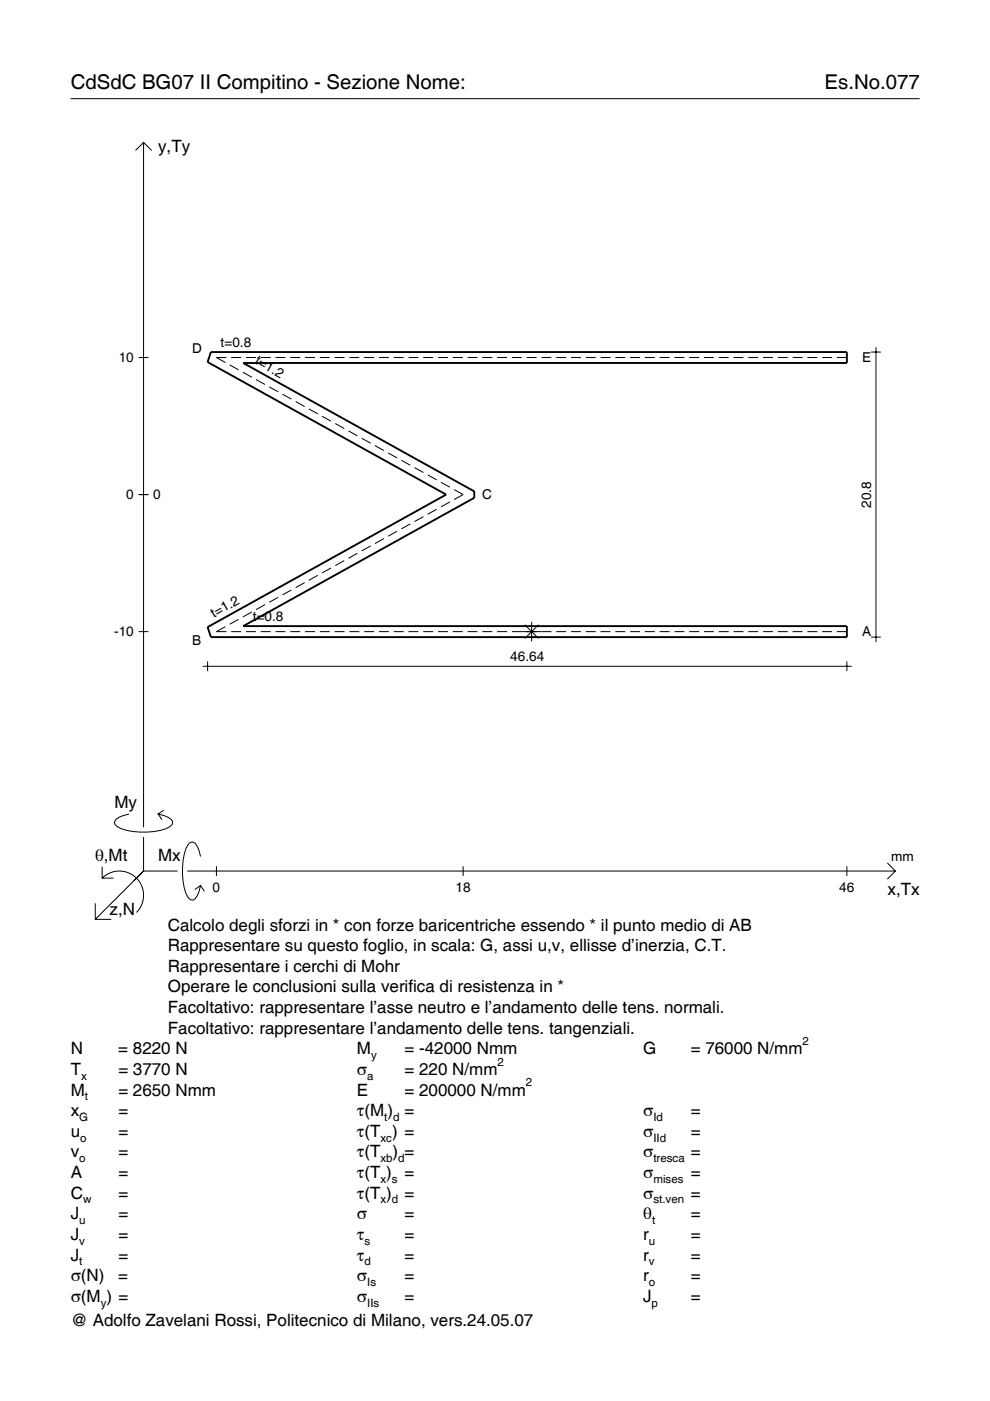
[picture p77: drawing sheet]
<svg xmlns="http://www.w3.org/2000/svg" width="210mm" height="297mm" viewBox="0 0 210 297" stroke-linecap="round" stroke-linejoin="round" font-family="sans-serif">
<defs><g id="words">
<g font-size="4.3">
<text x="15" y="18.9">CdSdC BG07 II Compitino - Sezione Nome:</text>
<text x="174.8" y="18.9">Es.No.077</text>
</g>
<g font-size="3.6">
<text x="33.5" y="32.3">y,Ty</text>
<text x="24.3" y="171.3">My</text>
<text x="20.1" y="182.6">θ,Mt</text>
<text x="33.5" y="182.6">Mx</text>
<text x="188.2" y="189.8">x,Tx</text>
<text x="23.2" y="193.9">z,N</text>
<text x="35.6" y="197.3">Calcolo degli sforzi in * con forze baricentriche essendo * il punto medio di AB</text>
<text x="35.6" y="201.7">Rappresentare su questo foglio, in scala: G, assi u,v, ellisse d’inerzia, C.T.</text>
<text x="35.6" y="206">Rappresentare i cerchi di Mohr</text>
<text x="35.6" y="210.4">Operare le conclusioni sulla verifica di resistenza in *</text>
<text x="35.6" y="214.8">Facoltativo: rappresentare l’asse neutro e l’andamento delle tens. normali.</text>
<text x="35.6" y="219.2">Facoltativo: rappresentare l’andamento delle tens. tangenziali.</text>
<text x="15" y="223.5">N</text>
<text x="15" y="227.9">T</text>
<text x="25.1" y="223.5">= 8220 N</text>
<text x="25.1" y="227.9">= 3770 N</text>
<text x="75.7" y="227.9">σ</text>
<text x="75.7" y="223.5">M</text>
<text x="85.8" y="223.5">= -42000 Nmm</text>
<text x="85.8" y="227.9">= 220 N/mm</text>
<text x="136.4" y="223.5">G</text>
<text x="146.5" y="223.5">= 76000 N/mm</text>
<text x="15" y="232.3">M</text>
<text x="25.1" y="232.3">= 2650 Nmm</text>
<text x="75.7" y="232.3">E</text>
<text x="85.8" y="232.3">= 200000 N/mm</text>
<text x="15" y="236.7">x</text>
<text x="25.1" y="236.7">=</text>
<text x="75.7" y="236.7">τ(M ) =</text>
<text x="136.4" y="236.7">σ</text>
<text x="146.5" y="236.7">=</text>
<text x="15" y="241">u</text>
<text x="15" y="245.4">v</text>
<text x="25.1" y="241">=</text>
<text x="25.1" y="245.4">=</text>
<text x="75.7" y="241">τ(T ) =</text>
<text x="75.7" y="245.4">τ(T</text>
<text x="83.3" y="245.4">) =</text>
<text x="136.4" y="241">σ</text>
<text x="136.4" y="245.4">σ</text>
<text x="146.5" y="241">=</text>
<text x="146.5" y="245.4">=</text>
<text x="15" y="249.8">A</text>
<text x="25.1" y="249.8">=</text>
<text x="75.7" y="249.8">τ(T )</text>
<text x="85.8" y="249.8">=</text>
<text x="136.4" y="249.8">σ</text>
<text x="146.5" y="249.8">=</text>
<text x="15" y="254.2">C</text>
<text x="25.1" y="254.2">=</text>
<text x="75.7" y="254.2">τ(T )</text>
<text x="85.8" y="254.2">=</text>
<text x="136.4" y="254.2">σ</text>
<text x="146.5" y="254.2">=</text>
<text x="15" y="258.5">J</text>
<text x="15" y="262.9">J</text>
<text x="25.1" y="258.5">=</text>
<text x="25.1" y="262.9">=</text>
<text x="75.7" y="258.5">σ</text>
<text x="75.7" y="262.9">τ</text>
<text x="85.8" y="258.5">=</text>
<text x="85.8" y="262.9">=</text>
<text x="136.4" y="258.5">θ</text>
<text x="136.4" y="262.9">r</text>
<text x="146.5" y="258.5">=</text>
<text x="146.5" y="262.9">=</text>
<text x="15" y="267.3">J</text>
<text x="25.1" y="267.3">=</text>
<text x="75.7" y="267.3">τ</text>
<text x="85.8" y="267.3">=</text>
<text x="136.4" y="267.3">r</text>
<text x="146.5" y="267.3">=</text>
<text x="15" y="271.7">σ(N)</text>
<text x="25.1" y="271.7">=</text>
<text x="75.7" y="271.7">σ</text>
<text x="85.8" y="271.7">=</text>
<text x="136.4" y="271.7">r</text>
<text x="146.5" y="271.7">=</text>
<text x="15" y="276">σ(M ) =</text>
<text x="15" y="281.2">@ Adolfo Zavelani Rossi, Politecnico di Milano, vers.24.05.07</text>
<text x="75.7" y="276">σ</text>
<text x="85.8" y="276">=</text>
<text x="136.4" y="276">J</text>
<text x="146.5" y="276">=</text>
</g>
<g font-size="2.9">
<text x="25.2" y="76.8">10</text>
<text x="40.7" y="74.9">D</text>
<text x="46.8" y="73.6">t=0.8</text>
<text x="53.9" y="77.1" transform="rotate(29 53.9 77.1)">t=1.2</text>
<text x="182.8" y="76.7">E</text>
<text x="26.8" y="105.9">0</text>
<text x="32.5" y="105.9">0</text>
<text x="102.2" y="105.8">C</text>
<text x="184.7" y="107.7" transform="rotate(-90 184.7 107.7)">20.8</text>
<text x="45.3" y="131.1" transform="rotate(-29 45.3 131.1)">t=1.2</text>
<text x="53.6" y="131.7">t=0.8</text>
<text x="24.2" y="134.9">-10</text>
<text x="40.7" y="136.7">B</text>
<text x="182.8" y="134.8">A</text>
<text x="108.2" y="140.2">46.64</text>
<text x="189" y="182.6">mm</text>
<text x="45.1" y="189.1">0</text>
<text x="96.6" y="189.1">18</text>
<text x="178" y="189.1">46</text>
</g>
<g font-size="2.4">
<text x="170.2" y="221.5">2</text>
<text x="78.7" y="224.5">y</text>
<text x="105.5" y="225.9">2</text>
<text x="17.2" y="228.9">x</text>
<text x="18" y="233.3">t</text>
<text x="77.9" y="228.9">a</text>
<text x="111.5" y="230.3">2</text>
<text x="16.8" y="237.7">G</text>
<text x="81.5" y="237.7">t d</text>
<text x="138.5" y="237.7">Id</text>
<text x="17" y="242">o</text>
<text x="80.7" y="242">xc</text>
<text x="138.5" y="242">IId</text>
<text x="16.8" y="246.4">o</text>
<text x="80.7" y="246.4">xb d</text>
<text x="80.7" y="250.8">x s</text>
<text x="138.5" y="246.4">tresca</text>
<text x="138.5" y="250.8">mises</text>
<text x="17.6" y="255.2">w</text>
<text x="80.7" y="255.2">x d</text>
<text x="138.5" y="255.2">st.ven</text>
<text x="16.8" y="259.5">u</text>
<text x="16.8" y="263.9">v</text>
<text x="77.3" y="263.9">s</text>
<text x="137.6" y="263.9">u</text>
<text x="138.2" y="259.5">t</text>
<text x="16.8" y="268.3">t</text>
<text x="77.3" y="268.3">d</text>
<text x="137.6" y="268.3">v</text>
<text x="77.9" y="272.7">Is</text>
<text x="137.6" y="272.7">o</text>
<text x="21.4" y="277">y</text>
<text x="77.9" y="277">IIs</text>
<text x="138.2" y="277">p</text>
</g>
</g></defs>
<g fill="none" stroke="#000" stroke-width=".21">
<path d="M15 20.9h180M28.7 31.9l1.7-1.7 1.8 1.7M30.4 30.2v145.2M29.4 75.8h2.1M48 75.8h-2.1l1.9 1.1M48.7 77.4l1.9 1M49 75.8h2.1M51.5 78.9l1.9 1.1M52.1 75.8h2.2M55.3 75.8h2.1M58.4 75.8h2.1M61.5 75.8h2.1"/>
<path d="M64.7 75.8h2.1M67.8 75.8h2.1M70.9 75.8h2.1M74.1 75.8h2.1M77.2 75.8h2.1M80.3 75.8h2.1M83.5 75.8h2.1M86.6 75.8h2.1M89.7 75.8h2.1M92.9 75.8h2.1M96 75.8h2.1M99.1 75.8h2.1"/>
<path d="M102.3 75.8h2.1M105.4 75.8h2.1M108.5 75.8h2.1M111.7 75.8h2.1M114.8 75.8h2.1M117.9 75.8h2.1M121.1 75.8h2.1M124.2 75.8h2.1M127.3 75.8h2.1M130.5 75.8h2.1M133.6 75.8h2.1M136.7 75.8h2.1"/>
<path d="M139.9 75.8h2.1M143 75.8h2.1M146.1 75.8h2.1M149.3 75.8h2.1M152.4 75.8h2.1M155.5 75.8h2.1M158.7 75.8h2.1M161.8 75.8h2.1M164.9 75.8h2.1M168.1 75.8h2.1M171.2 75.8h2.1M174.3 75.8h2.1"/>
<path d="M177.4 75.8h2.2M184.7 74.6h2.1M185.7 73.6v62.5M54.3 80.5l1.9 1M57.1 82l1.9 1.1M59.9 83.6l1.9 1M62.7 85.1l1.9 1.1M65.5 86.7l1.9 1.1M68.3 88.3l1.9 1M71.1 89.8l1.9 1.1M73.9 91.4l1.9 1M76.7 92.9l1.9 1.1"/>
<path d="M79.5 94.5l1.9 1M82.3 96l1.9 1.1M85.1 97.6l1.9 1M87.9 99.1l1.9 1.1M29.4 104.9h2.1M73 118.9l-1.9 1M75.8 117.3l-1.9 1.1M78.6 115.8l-1.9 1M81.4 114.2l-1.9 1.1M84.2 112.6l-1.9 1.1M87 111.1l-1.9 1M89.8 109.5l-1.9 1.1"/>
<path d="M90.7 100.7l1.9 1.1M92.6 108l-1.9 1M93.5 102.3l1.9 1M95.4 106.4l-1.9 1.1M96.3 103.8l1.9 1.1-1.9 1M29.4 133.9h2.1M47.8 132.9l-1.9 1h2.1M49 133.9h2.1M50.6 131.3l-1.9 1.1M52.1 133.9h2.2M53.4 129.8l-1.9 1M55.3 133.9h2.1"/>
<path d="M56.2 128.2l-1.9 1.1M58.4 133.9h2.1M59 126.6l-1.9 1.1M61.5 133.9h2.1M61.8 125.1l-1.9 1M64.6 123.5l-1.9 1.1M64.7 133.9h2.1M67.4 122l-1.9 1M67.8 133.9h2.1M70.2 120.4l-1.9 1.1M70.9 133.9h2.1M74.1 133.9h2.1"/>
<path d="M77.2 133.9h2.1M80.3 133.9h2.1M83.5 133.9h2.1M86.6 133.9h2.1M89.7 133.9h2.1M92.9 133.9h2.1M96 133.9h2.1M99.1 133.9h2.1M102.3 133.9h2.1M105.4 133.9h2.1M108.5 133.9h8.4M111.3 132.5l2.9 2.9"/>
<path d="M112.7 131.9v4.1M114.2 132.5l-2.9 2.9M117.9 133.9h2.1M121.1 133.9h2.1M124.2 133.9h2.1M127.3 133.9h2.1M130.5 133.9h2.1M133.6 133.9h2.1M136.7 133.9h2.1M139.9 133.9h2.1M143 133.9h2.1M146.1 133.9h2.1"/>
<path d="M149.3 133.9h2.1M152.4 133.9h2.1M155.5 133.9h2.1M158.7 133.9h2.1M161.8 133.9h2.1M164.9 133.9h2.1M168.1 133.9h2.1M171.2 133.9h2.1M174.3 133.9h2.1M177.4 133.9h2.2M184.7 135.1h2.1M43 141.3h137.6"/>
<path d="M44 140.2v2.1M179.6 140.2v2.1M27.3 172.6a3.6 3.6 0 0 0-3 1.7l.1 .5a5.7 5.7 0 0 0 3.8 1.5 13.3 13.3 0 0 0 7.8-1l.5-.5 .1-.5a3.6 3.6 0 0 0-3.1-1.7l.8 1.2M30.4 177.5v7.2M34.7 171.8l-1.2 .8M20.2 191.5v3.4h3.4M21.7 186.2a5.1 5.1 0 0 1 7.2 0 5.1 5.1 0 0 1 0 7.3M21.7 183.8v2.4h2.4M30.4 184.7l-10.2 10.2M30.4 184.7l-2 2M30.4 184.7h7.2M39.7 184.7h150.1"/>
<path d="M42.5 181.6a3.6 3.6 0 0 0-1.7-3.1l-.5 .1a5.7 5.7 0 0 0-1.5 3.8 13.3 13.3 0 0 0 1 7.8l.5 .5 .5 .2a3.6 3.6 0 0 0 1.7-3.1l-1.2 .8M42.5 187.8l.8 1.2M45.9 183.7v2M98.2 183.7v2M179.6 183.7v2M188.1 183l1.7 1.7-1.7 1.7"/>
</g>
<path d="M44.7 74.6h134.9v2.4h-128l49 27.2v1.3l-49 27.3h128v2.3h-134.9l-.7-2.1 50.6-28.1-50.6-28.1z" fill="none" stroke="#000" stroke-width=".4"/>
<use href="#words"/>
</svg>
